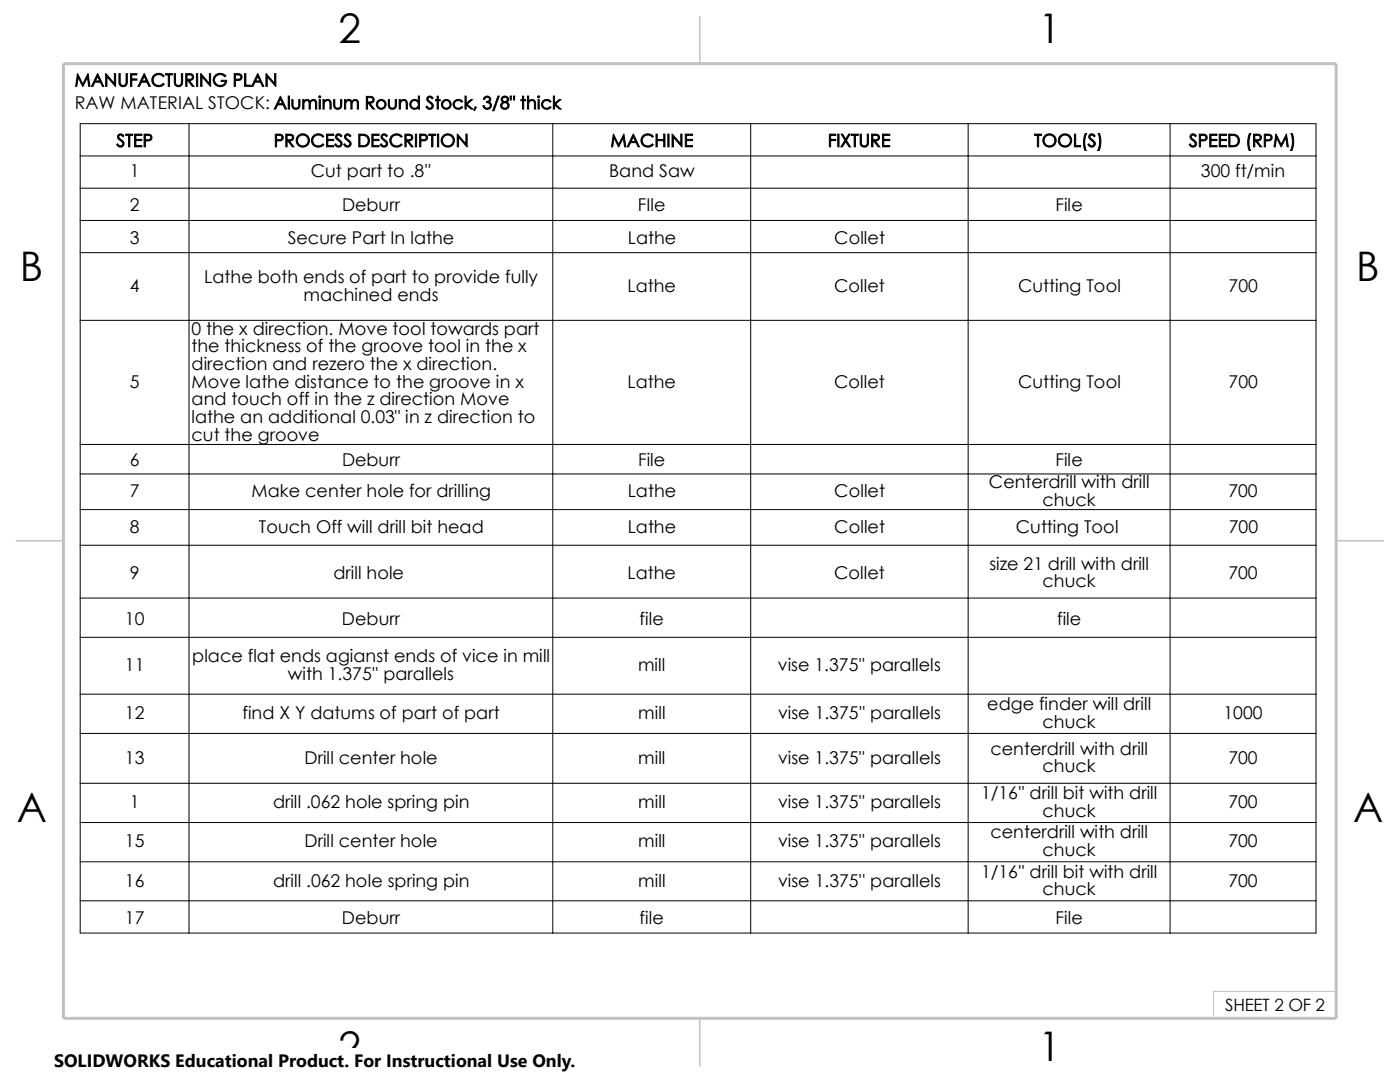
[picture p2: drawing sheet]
<svg xmlns="http://www.w3.org/2000/svg" width="279mm" height="216mm" viewBox="0 0 279 216" stroke-linecap="round" stroke-linejoin="round" font-family="sans-serif">
<defs><g id="words">
<g font-size="8.1">
<text x="67.6" y="8.5">2</text>
<text x="207.3" y="8.5">1</text>
<text x="4" y="56.1">B</text>
<text x="270.7" y="56.1">B</text>
<text x="3.3" y="164.1">A</text>
<text x="270" y="164.1">A</text>
<text x="67.6" y="211.7">2</text>
<text x="207.2" y="211.7">1</text>
</g>
<text font-size="3.6" x="10.8" y="213">SOLIDWORKS Educational Product. For Instructional Use Only.</text>
<g font-size="3.5">
<text x="14.9" y="17.2">MANUFACTURING PLAN</text>
<text x="14.9" y="21.8">RAW MATERIAL STOCK: Aluminum Round Stock, 3/8&quot; thick</text>
<text x="23.2" y="29.3">STEP</text>
<text x="54.6" y="29.3">PROCESS DESCRIPTION</text>
<text x="121.8" y="29.3">MACHINE</text>
<text x="165.2" y="29.3">FIXTURE</text>
<text x="206.4" y="29.3">TOOL(S)</text>
<text x="237.3" y="29.3">SPEED (RPM)</text>
<text x="25.9" y="35.4">1</text>
<text x="62" y="35.4">Cut part to .8''</text>
<text x="121.6" y="35.4">Band Saw</text>
<text x="239.7" y="35.4">300 ft/min</text>
<text x="25.9" y="42.2">2</text>
<text x="68.3" y="42.2">Deburr</text>
<text x="127.3" y="42.2">FIle</text>
<text x="210.7" y="42.2">File</text>
<text x="25.9" y="48.6">3</text>
<text x="57.4" y="48.6">Secure Part In lathe</text>
<text x="125.3" y="48.6">Lathe</text>
<text x="166.5" y="48.6">Collet</text>
<text x="25.9" y="58.2">4</text>
<text x="40.8" y="56.5">Lathe both ends of part to provide fully</text>
<text x="60.6" y="60">machined ends</text>
<text x="125.2" y="58.2">Lathe</text>
<text x="166.5" y="58.2">Collet</text>
<text x="203.2" y="58.2">Cutting Tool</text>
<text x="245.2" y="58.2">700</text>
<text x="38.2" y="66.8">0 the x direction. Move tool towards part</text>
<text x="38.2" y="70.3">the thickness of the groove tool in the x</text>
<text x="25.9" y="77.3">5</text>
<text x="38.2" y="73.8">direction and rezero the x direction.</text>
<text x="38.2" y="77.3">Move lathe distance to the groove in x</text>
<text x="125.2" y="77.3">Lathe</text>
<text x="166.5" y="77.3">Collet</text>
<text x="203.2" y="77.3">Cutting Tool</text>
<text x="245.2" y="77.3">700</text>
<text x="38.2" y="80.9">and touch off in the z direction Move</text>
<text x="38.2" y="84.4">lathe an additional 0.03&quot; in z direction to</text>
<text x="38.2" y="87.9">cut the groove</text>
<text x="25.9" y="93">6</text>
<text x="68.3" y="93">Deburr</text>
<text x="127.4" y="93">File</text>
<text x="210.7" y="93">File</text>
<text x="25.9" y="99.2">7</text>
<text x="50.2" y="99.2">Make center hole for drilling</text>
<text x="125.3" y="99.2">Lathe</text>
<text x="166.5" y="99.2">Collet</text>
<text x="197.4" y="97.4">Centerdrill with drill</text>
<text x="208" y="100.9">chuck</text>
<text x="245.2" y="99.2">700</text>
<text x="25.9" y="106.3">8</text>
<text x="51.6" y="106.3">Touch Off will drill bit head</text>
<text x="125.3" y="106.3">Lathe</text>
<text x="166.5" y="106.3">Collet</text>
<text x="202.7" y="106.3">Cutting Tool</text>
<text x="245.2" y="106.3">700</text>
<text x="197.4" y="113.7">size 21 drill with drill</text>
<text x="25.9" y="115.4">9</text>
<text x="66.5" y="115.4">drill hole</text>
<text x="125.2" y="115.4">Lathe</text>
<text x="166.5" y="115.4">Collet</text>
<text x="208" y="117.2">chuck</text>
<text x="245.2" y="115.4">700</text>
<text x="24.9" y="124.6">10</text>
<text x="68.2" y="124.6">Deburr</text>
<text x="127.6" y="124.6">file</text>
<text x="211" y="124.6">file</text>
<text x="24.9" y="133.9">11</text>
<text x="38.4" y="132.1">place flat ends agianst ends of vice in mill</text>
<text x="57.4" y="135.6">with 1.375'' parallels</text>
<text x="127.3" y="133.9">mill</text>
<text x="155.2" y="133.9">vise 1.375'' parallels</text>
<text x="24.9" y="143.5">12</text>
<text x="48.4" y="143.5">find X Y datums of part of part</text>
<text x="127.4" y="143.5">mill</text>
<text x="155.3" y="143.5">vise 1.375'' parallels</text>
<text x="197" y="141.7">edge finder will drill</text>
<text x="244.2" y="143.5">1000</text>
<text x="208" y="145.2">chuck</text>
<text x="24.9" y="152.4">13</text>
<text x="60.8" y="152.4">Drill center hole</text>
<text x="127.4" y="152.4">mill</text>
<text x="155.3" y="152.4">vise 1.375'' parallels</text>
<text x="197.7" y="150.6">centerdrill with drill</text>
<text x="208" y="154.1">chuck</text>
<text x="245.2" y="152.4">700</text>
<text x="25.9" y="161.2">1</text>
<text x="54.5" y="161.2">drill .062 hole spring pin</text>
<text x="127.4" y="161.2">mill</text>
<text x="155.3" y="161.2">vise 1.375'' parallels</text>
<text x="195.8" y="159.5">1/16'' drill bit with drill</text>
<text x="245.2" y="161.2">700</text>
<text x="197.7" y="167.3">centerdrill with drill</text>
<text x="208" y="163">chuck</text>
<text x="24.9" y="169.1">15</text>
<text x="60.8" y="169.1">Drill center hole</text>
<text x="127.4" y="169.1">mill</text>
<text x="155.3" y="169.1">vise 1.375'' parallels</text>
<text x="208" y="170.9">chuck</text>
<text x="245.2" y="169.1">700</text>
<text x="24.9" y="176.9">16</text>
<text x="54.5" y="176.9">drill .062 hole spring pin</text>
<text x="127.4" y="176.9">mill</text>
<text x="155.3" y="176.9">vise 1.375'' parallels</text>
<text x="195.8" y="175.1">1/16'' drill bit with drill</text>
<text x="208" y="178.6">chuck</text>
<text x="245.2" y="176.9">700</text>
<text x="24.9" y="184.4">17</text>
<text x="68.2" y="184.4">Deburr</text>
<text x="127.6" y="184.4">file</text>
<text x="210.7" y="184.4">File</text>
</g>
<text font-size="3.4" x="244.5" y="201.7">SHEET 2 OF 2</text>
</g></defs>
<path d="M266.7 153.3v49.9h-239.9M266.7 197.8h-24.5v5.4" fill="none" stroke="#c0c0c0" stroke-width=".2"/>
<path d="M139.7 3.2v9.5M3.1 107.9h9.6M266.7 107.9h9.5M139.7 203.2v9.5" fill="none" stroke="#c0c0c0" stroke-width=".3"/>
<path d="M12.7 12.7h254v190.5h-254z" fill="none" stroke="#c0c0c0" stroke-width=".59"/>
<g fill="none" stroke="#000" stroke-width=".2">
<path d="M16 24.7h246.6v161.5h-246.6zM16 31.1h246.6M16 37.5h246.6M37.7 24.7v161.5M110.3 24.7v161.5M149.8 24.7v161.5M193.2 24.7v161.5M233.5 24.7v161.5M16 44h246.6M16 50.4h246.6M16 63.9h246.6M16 88.7h246.6"/>
<path d="M16 94.6h246.6M16 101.7h246.6M16 108.8h246.6M16 119.3h246.6M16 127.2h246.6M16 138.5h246.6M16 146.3h246.6M16 156.3h246.6M16 164.1h246.6M16 172h246.6M16 179.7h246.6"/>
</g>
<path d="M10.8 209.2h104.1v6.7h-104.1z" fill="#fff"/>
<use href="#words"/>
</svg>
